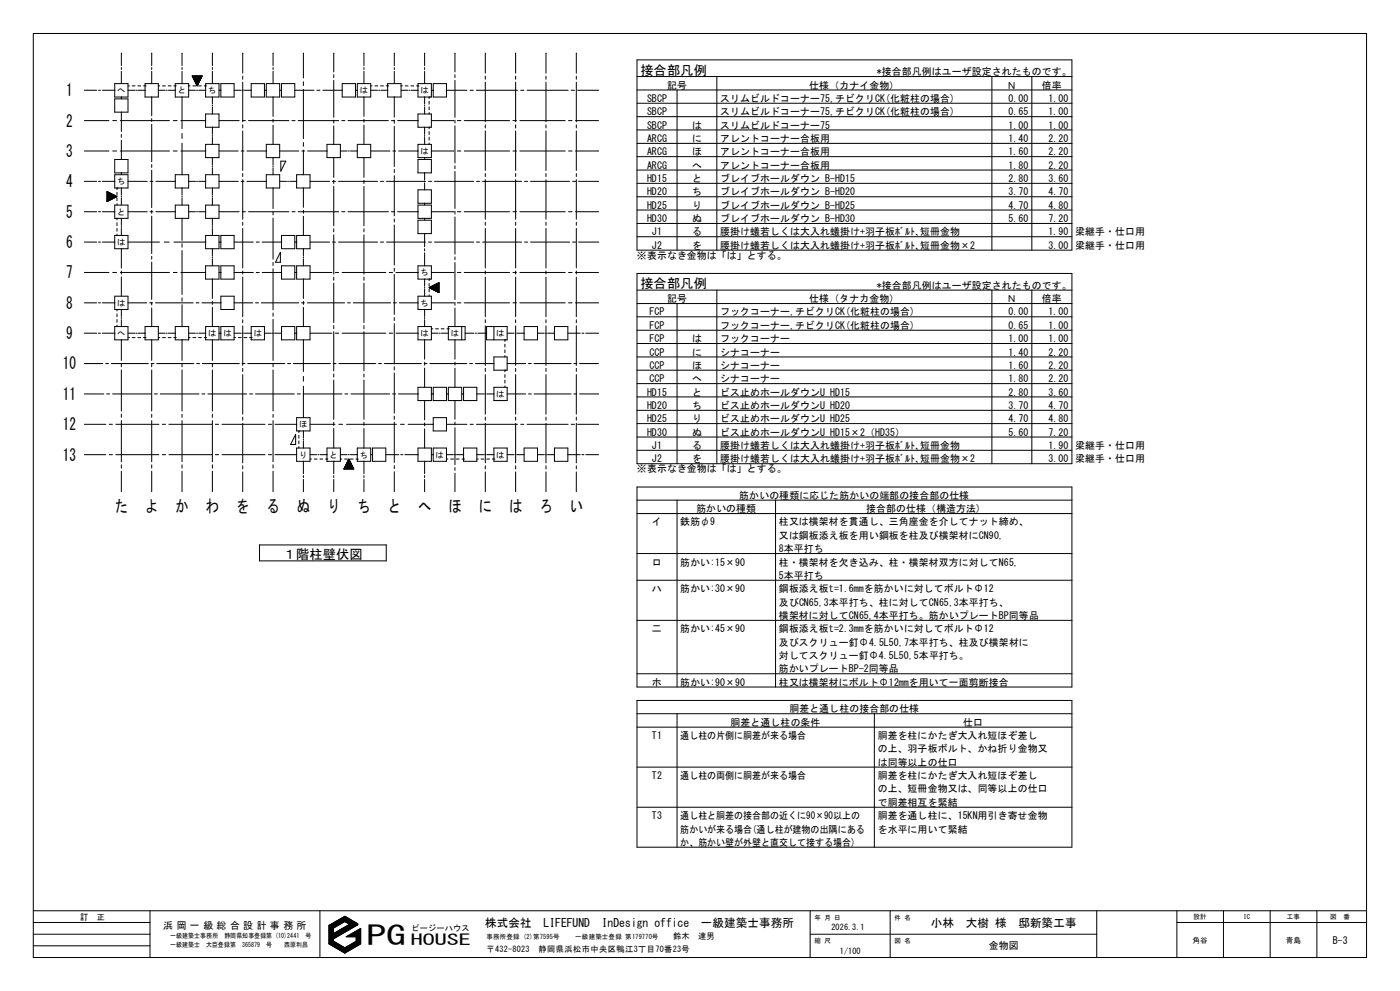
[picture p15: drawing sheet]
<svg xmlns="http://www.w3.org/2000/svg" width="420mm" height="297mm" viewBox="0 0 420 297" stroke-linecap="round" stroke-linejoin="round" font-family="sans-serif">
<defs><g id="words">
<text font-size="8" x="109.9" y="283.2">PG</text>
<g font-size="5">
<text x="19.8" y="28.8">1</text>
<text x="19.8" y="37.9">2</text>
<text x="19.8" y="47">3</text>
<text x="19.8" y="56.1">4</text>
<text x="19.8" y="65.2">5</text>
<text x="19.8" y="74.3">6</text>
<text x="19.8" y="83.4">7</text>
<text x="19.8" y="92.6">8</text>
<text x="19.8" y="101.6">9</text>
<text x="18.8" y="110.7">10</text>
<text x="18.8" y="119.8">11</text>
<text x="18.8" y="128.9">12</text>
<text x="18.8" y="138.1">13</text>
<text x="34.5" y="153.6">た</text>
<text x="43.6" y="153.6">よ</text>
<text x="52.7" y="153.6">か</text>
<text x="61.8" y="153.6">わ</text>
<text x="70.9" y="153.6">を</text>
<text x="79.9" y="153.6">る</text>
<text x="89" y="153.6">ぬ</text>
<text x="98.1" y="153.6">り</text>
<text x="107.2" y="153.6">ち</text>
<text x="116.3" y="153.6">と</text>
<text x="125.4" y="153.6">へ</text>
<text x="134.5" y="153.6">ほ</text>
<text x="143.6" y="153.6">に</text>
<text x="152.7" y="153.6">は</text>
<text x="161.8" y="153.6">ろ</text>
<text x="170.9" y="153.6">い</text>
</g>
<text font-size="4.5" x="123.3" y="283.3">HOUSE</text>
<g font-size="4">
<text x="192.1" y="22.4">接合部凡例</text>
<text x="192.1" y="86.4">接合部凡例</text>
<text x="84.8" y="167.6">１階柱壁伏図</text>
</g>
<g font-size="3.5">
<text x="145.5" y="277.7">株式会社　LIFEFUND</text>
<text x="180.5" y="277.7">InDesign office　一級建築士事務所</text>
<text x="279.3" y="277.7">小林　大樹 様　邸新築工事</text>
</g>
<g font-size="3">
<text x="263.1" y="22.6">*接合部凡例はユーザ設定されたものです。</text>
<text x="200.1" y="26.5">記号</text>
<text x="242.8" y="26.5">仕様（カナイ金物）</text>
<text x="302" y="26.5">Ｎ</text>
<text x="312.6" y="26.5">倍率</text>
<text x="194.1" y="30.6">SBCP</text>
<text x="194.1" y="34.5">SBCP</text>
<text x="216.1" y="30.6">スリムビルドコーナー75,チビクリCK(化粧柱の場合)</text>
<text x="216.1" y="34.5">スリムビルドコーナー75,チビクリCK(化粧柱の場合)</text>
<text x="302.5" y="30.6">0.00</text>
<text x="302.5" y="34.5">0.65</text>
<text x="314.6" y="30.6">1.00</text>
<text x="314.6" y="34.5">1.00</text>
<text x="194.1" y="38.6">SBCP</text>
<text x="207.6" y="38.6">は</text>
<text x="216.1" y="38.6">スリムビルドコーナー75</text>
<text x="302.5" y="38.6">1.00</text>
<text x="314.6" y="38.6">1.00</text>
<text x="194.1" y="42.5">ARCG</text>
<text x="194.1" y="46.5">ARCG</text>
<text x="207.6" y="42.5">に</text>
<text x="207.6" y="46.5">ほ</text>
<text x="216.1" y="42.5">アレントコーナー合板用</text>
<text x="216.1" y="46.5">アレントコーナー合板用</text>
<text x="302.6" y="42.5">1.40</text>
<text x="302.6" y="46.5">1.60</text>
<text x="314.5" y="42.5">2.20</text>
<text x="314.5" y="46.5">2.20</text>
<text x="194.1" y="50.5">ARCG</text>
<text x="207.6" y="50.5">へ</text>
<text x="216.1" y="50.5">アレントコーナー合板用</text>
<text x="302.6" y="50.5">1.80</text>
<text x="314.5" y="50.5">2.20</text>
<text x="194.1" y="54.5">HD15</text>
<text x="194.1" y="58.6">HD20</text>
<text x="207.6" y="54.5">と</text>
<text x="207.6" y="58.6">ち</text>
<text x="216.1" y="54.5">ブレイブホールダウン B-HD15</text>
<text x="216.1" y="58.6">ブレイブホールダウン B-HD20</text>
<text x="302.5" y="54.5">2.80</text>
<text x="302.5" y="58.6">3.70</text>
<text x="314.6" y="54.5">3.60</text>
<text x="314.6" y="58.6">4.70</text>
<text x="194.1" y="62.5">HD25</text>
<text x="207.6" y="62.5">り</text>
<text x="216.1" y="62.5">ブレイブホールダウン B-HD25</text>
<text x="302.5" y="62.5">4.70</text>
<text x="314.6" y="62.5">4.80</text>
<text x="194.1" y="66.5">HD30</text>
<text x="195.6" y="70.5">J1</text>
<text x="207.6" y="66.5">ぬ</text>
<text x="207.6" y="70.5">る</text>
<text x="216.1" y="66.5">ブレイブホールダウン B-HD30</text>
<text x="216.1" y="70.5">腰掛け蟻若しくは大入れ蟻掛け+羽子板ﾎﾞﾙﾄ､短冊金物</text>
<text x="302.5" y="66.5">5.60</text>
<text x="314.5" y="70.5">1.90</text>
<text x="314.6" y="66.5">7.20</text>
<text x="322.5" y="70.5">梁継手・仕口用</text>
<text x="191.1" y="77.6">※表示なき金物は「は」とする。</text>
<text x="195.6" y="74.6">J2</text>
<text x="207.6" y="74.6">を</text>
<text x="216.1" y="74.6">腰掛け蟻若しくは大入れ蟻掛け+羽子板ﾎﾞﾙﾄ､短冊金物×2</text>
<text x="314.6" y="74.6">3.00</text>
<text x="322.5" y="74.6">梁継手・仕口用</text>
<text x="263.1" y="86.5">*接合部凡例はユーザ設定されたものです。</text>
<text x="194.9" y="94.5">FCP</text>
<text x="200.1" y="90.5">記号</text>
<text x="216.1" y="94.5">フックコーナー,チビクリCK(化粧柱の場合)</text>
<text x="242.8" y="90.5">仕様（タナカ金物）</text>
<text x="302" y="90.5">Ｎ</text>
<text x="302.6" y="94.5">0.00</text>
<text x="312.6" y="90.5">倍率</text>
<text x="314.5" y="94.5">1.00</text>
<text x="194.9" y="98.6">FCP</text>
<text x="216.1" y="98.6">フックコーナー,チビクリCK(化粧柱の場合)</text>
<text x="302.6" y="98.6">0.65</text>
<text x="314.5" y="98.6">1.00</text>
<text x="194.9" y="102.5">FCP</text>
<text x="194.9" y="106.5">CCP</text>
<text x="207.6" y="102.5">は</text>
<text x="207.6" y="106.5">に</text>
<text x="216.1" y="102.5">フックコーナー</text>
<text x="216.1" y="106.5">シナコーナー</text>
<text x="302.6" y="102.5">1.00</text>
<text x="302.6" y="106.5">1.40</text>
<text x="314.5" y="102.5">1.00</text>
<text x="314.5" y="106.5">2.20</text>
<text x="194.9" y="110.5">CCP</text>
<text x="207.6" y="110.5">ほ</text>
<text x="216.1" y="110.5">シナコーナー</text>
<text x="302.6" y="110.5">1.60</text>
<text x="314.5" y="110.5">2.20</text>
<text x="194.1" y="118.5">HD15</text>
<text x="194.9" y="114.6">CCP</text>
<text x="207.6" y="114.6">へ</text>
<text x="207.6" y="118.5">と</text>
<text x="216.1" y="114.6">シナコーナー</text>
<text x="216.1" y="118.5">ビス止めホールダウンU HD15</text>
<text x="302.5" y="118.5">2.80</text>
<text x="302.6" y="114.6">1.80</text>
<text x="314.5" y="114.6">2.20</text>
<text x="314.6" y="118.5">3.60</text>
<text x="194.1" y="122.6">HD20</text>
<text x="207.6" y="122.6">ち</text>
<text x="216.1" y="122.6">ビス止めホールダウンU HD20</text>
<text x="302.5" y="122.6">3.70</text>
<text x="314.6" y="122.6">4.70</text>
<text x="194.1" y="126.5">HD25</text>
<text x="194.1" y="130.6">HD30</text>
<text x="207.6" y="126.5">り</text>
<text x="207.6" y="130.6">ぬ</text>
<text x="216.1" y="126.5">ビス止めホールダウンU HD25</text>
<text x="216.1" y="130.6">ビス止めホールダウンU HD15×2（HD35）</text>
<text x="302.5" y="126.5">4.70</text>
<text x="302.6" y="130.6">5.60</text>
<text x="314.5" y="130.6">7.20</text>
<text x="314.6" y="126.5">4.80</text>
<text x="195.6" y="134.5">J1</text>
<text x="207.6" y="134.5">る</text>
<text x="216.1" y="134.5">腰掛け蟻若しくは大入れ蟻掛け+羽子板ﾎﾞﾙﾄ､短冊金物</text>
<text x="314.5" y="134.5">1.90</text>
<text x="322.5" y="134.5">梁継手・仕口用</text>
<text x="191.1" y="141.6">※表示なき金物は「は」とする。</text>
<text x="195.6" y="138.6">J2</text>
<text x="207.6" y="138.6">を</text>
<text x="216.1" y="138.6">腰掛け蟻若しくは大入れ蟻掛け+羽子板ﾎﾞﾙﾄ､短冊金物×2</text>
<text x="314.6" y="138.6">3.00</text>
<text x="322.5" y="138.6">梁継手・仕口用</text>
<text x="221.8" y="149.5">筋かいの種類に応じた筋かいの端部の接合部の仕様</text>
<text x="208.9" y="153.5">筋かいの種類</text>
<text x="259.9" y="153.5">接合部の仕様（構造方法)</text>
<text x="195.6" y="157.5">イ</text>
<text x="204.1" y="157.5">鉄筋φ9</text>
<text x="233.7" y="157.5">柱又は横架材を貫通し、三角座金を介してナット締め、</text>
<text x="233.7" y="161.5">又は鋼板添え板を用い鋼板を柱及び横架材にCN90,</text>
<text x="233.7" y="165.5">8本平打ち</text>
<text x="195.6" y="169.5">ロ</text>
<text x="204.1" y="169.5">筋かい:15×90</text>
<text x="233.7" y="169.5">柱・横架材を欠き込み、柱・横架材双方に対してN65,</text>
<text x="233.7" y="173.5">5本平打ち</text>
<text x="195.6" y="177.5">ハ</text>
<text x="204.1" y="177.5">筋かい:30×90</text>
<text x="233.7" y="177.5">鋼板添え板t=1.6mmを筋かいに対してボルトΦ12</text>
<text x="233.7" y="181.5">及びCN65,3本平打ち、柱に対してCN65,3本平打ち、</text>
<text x="233.7" y="185.5">横架材に対してCN65,4本平打ち。筋かいプレートBP同等品</text>
<text x="195.6" y="189.5">二</text>
<text x="204.1" y="189.5">筋かい:45×90</text>
<text x="233.7" y="189.5">鋼板添え板t=2.3mmを筋かいに対してボルトΦ12</text>
<text x="233.7" y="193.5">及びスクリュー釘Φ4.5L50,7本平打ち、柱及び横架材に</text>
<text x="233.7" y="197.5">対してスクリュー釘Φ4.5L50,5本平打ち。</text>
<text x="233.7" y="201.5">筋かいプレートBP-2同等品</text>
<text x="195.6" y="205.5">ホ</text>
<text x="204.1" y="205.5">筋かい:90×90</text>
<text x="233.7" y="205.5">柱又は横架材にボルトΦ12mmを用いて一面剪断接合</text>
<text x="236.8" y="213.5">胴差と通し柱の接合部の仕様</text>
<text x="195.6" y="221.5">T1</text>
<text x="204.1" y="221.5">通し柱の片側に胴差が来る場合</text>
<text x="219.2" y="217.5">胴差と通し柱の条件</text>
<text x="263.3" y="221.5">胴差を柱にかたぎ大入れ短ほぞ差し</text>
<text x="288.9" y="217.5">仕口</text>
<text x="263.3" y="225.5">の上、羽子板ボルト、かね折り金物又</text>
<text x="195.6" y="233.5">T2</text>
<text x="204.1" y="233.5">通し柱の両側に胴差が来る場合</text>
<text x="263.3" y="229.5">は同等以上の仕口</text>
<text x="263.3" y="233.5">胴差を柱にかたぎ大入れ短ほぞ差し</text>
<text x="263.3" y="237.5">の上、短冊金物又は、同等以上の仕口</text>
<text x="195.6" y="245.5">T3</text>
<text x="204.1" y="245.5">通し柱と胴差の接合部の近くに90×90以上の</text>
<text x="263.3" y="241.5">で胴差相互を緊結</text>
<text x="263.3" y="245.5">胴差を通し柱に、15KN用引き寄せ金物</text>
<text x="204.1" y="249.5">筋かいが来る場合(通し柱が建物の出隅にある</text>
<text x="263.3" y="249.5">を水平に用いて緊結</text>
<text x="204.1" y="253.5">か、筋かい壁が外壁と直交して接する場合)</text>
<text x="49" y="278.3">浜 岡 一 級 総 合 設 計 事 務 所</text>
<text x="296.6" y="284.6">金物図</text>
<text x="399.8" y="282.8">B-3</text>
</g>
<g font-size="2.5">
<text x="35.1" y="28">へ</text>
<text x="53.3" y="28">と</text>
<text x="62.4" y="28">ち</text>
<text x="107.9" y="28">は</text>
<text x="126.2" y="28">は</text>
<text x="126.2" y="46.2">は</text>
<text x="35.1" y="55.3">ち</text>
<text x="35.1" y="64.4">と</text>
<text x="35.1" y="73.5">は</text>
<text x="126.2" y="82.5">ち</text>
<text x="35.1" y="91.7">は</text>
<text x="126.2" y="91.7">ち</text>
<text x="35.1" y="100.8">へ</text>
<text x="62.4" y="100.8">は</text>
<text x="67" y="100.8">は</text>
<text x="76.1" y="100.8">は</text>
<text x="126.2" y="100.8">は</text>
<text x="135.3" y="100.8">は</text>
<text x="148.9" y="100.8">は</text>
<text x="148.9" y="119">は</text>
<text x="89.7" y="128.1">ほ</text>
<text x="89.7" y="137.2">り</text>
<text x="98.8" y="137.2">と</text>
<text x="107.9" y="137.2">ち</text>
<text x="130.7" y="137.2">は</text>
<text x="148.9" y="137.2">は</text>
<text x="24" y="275.6">訂　正</text>
<text x="123.5" y="279.1">ピージーハウス</text>
<text x="202" y="281.3">鈴木　達男</text>
<text x="249.4" y="278.9">2026.3.1</text>
<text x="146" y="285.2">〒432-8023　静岡県浜松市中央区鴨江3丁目70番23号</text>
<text x="251.9" y="285.9">1/100</text>
</g>
<g font-size="2.3">
<text x="357.8" y="282.5">角谷</text>
<text x="385.7" y="282.5">青島</text>
</g>
<g font-size="2">
<text x="244.3" y="275.6">年 月 日</text>
<text x="268.3" y="275.6">件 名</text>
<text x="358.1" y="275.4">設計</text>
<text x="373" y="275.4">IC</text>
<text x="386" y="275.4">工事</text>
<text x="399" y="275.4">図　番</text>
<text x="51.1" y="281">一級建築士事務所　静岡県知事登録第 (10)2441　号</text>
<text x="146" y="281.3">事務所登録 (2)第7595号</text>
<text x="172.6" y="281.3">一級建築士登録 第179770号</text>
<text x="51" y="283.8">一級建築士　大臣登録第　365879　号　　西原利昌</text>
<text x="244.3" y="282.6">縮 尺</text>
<text x="268.3" y="282.6">図 名</text>
</g>
</g></defs>
<g fill="none" stroke="#000" stroke-width=".3">
<path d="M10 10h400v277h-400zM36.4 16v3.7M45.5 16h.1M45.5 16v3.7M54.7 16l-.1 3.7M63.7 16h.1M63.7 16v3.7M72.8 16h.1M72.8 16v5.9M82 16l-.1 3.7M91 16h.1M91 16v7.4"/>
<path d="M100.2 16l-.1 5.5M109.2 16h.1M109.2 16v3.7M118.3 16v3.7M127.4 16v3.7M136.5 16h.1M136.5 16v5.5M145.6 16v5.9M154.7 16h.1M154.7 16v5.9M163.8 16h.1M163.8 16v5.9"/>
<path d="M172.9 16v5.9M191.1 17.9h130.5v57.1h-130.5zM25.3 36.2h7.4M25.3 27.1h3.7M29.5 27.1h.6M30.7 27.1h3.8M33.8 36.2h1.2M34.4 29.6h4v4h-4zM34.4 25.1h4v4h-4zM36.1 36.2h14.7M36.4 20.2v.6M36.4 21.4v3.7"/>
<path d="M36.4 29.1v.2M36.4 29.4v.2M36.4 33.6v5.8M38.4 27.1h2.1M38.4 25.7h.4M39.7 25.7h.8M40.8 27.1h.3M41.4 25.7h.8M41.4 27.1h2.2M43.1 25.7h.4M43.5 25.7h.1M43.5 25.1h4v4h-4z"/>
<path d="M45.5 20.2v.6M45.5 21.4v3.7M45.5 29.1v5.6M45.5 35.6v.8M45.5 37.3v11.2M47.5 27.1h2M47.5 25.7h.4M48.8 25.7h.8M49.9 27.1h.3M50.5 25.7h.8M50.5 27.1h2.1M52 36.2h1.1"/>
<path d="M52.2 25.7h.4M52.6 25.7h.1M52.6 25.1h4v4h-4zM54.3 36.2h7.4M54.6 20.2v.6M54.6 21.4v3.7M54.6 29.1v9.5M56.6 27.1h2M56.6 25.7h.4M57.7 22.7h3l-1.6 3zM57.7 22.8h2.9M57.7 22.9h2.8"/>
<path d="M57.7 22.9h2.9M57.8 23.2h2.7M57.8 23.1h2.7M57.9 25.7h.8M58 23.4h2.3M58 23.3h2.4M58 23.5h2.3M58 23.5h2.2M58.1 23.6h2.1M58.1 23.7h2.1M58.3 23.9h1.7M58.3 24h1.7"/>
<path d="M58.3 24.1h1.6M58.4 24.3h1.5M58.5 24.6h1.2M58.6 24.6h1.1M58.6 24.7h1M58.7 24.8h.9M58.7 24.9h.9M58.8 25h.7M58.9 25.4h.5M58.9 25.3h.5M59 27.1h.3M59 25.4h.3"/>
<path d="M59 25.5h.3M59.1 25.6h.1M59.1 25.7h.1M59.4 25.2h-.5M59.5 25.1h-.7M59.6 25.7h.8M59.6 27.1h2.1M59.8 24.4l-1.3 .1M59.9 24.3l-1.4 .1M60.1 23.8l-1.9 .1M60.2 23.7l-2 .1M60.4 23.2l-2.5 .1"/>
<path d="M60.5 23h-2.7M61.3 25.7h.4M61.7 25.7h.1M61.7 25.1h4v4h-4zM61.7 34.2h4v3.9h-4zM63.7 20.2v.6M63.7 21.4v3.7M63.7 29.1v2.1M63.7 31.5v.3M63.7 32.1v2.1M63.7 38.1v2.2M65.7 36.2h6.1"/>
<path d="M65.7 27.1h.2M66 27.1h.3M66.3 25.1h3.9v4h-3.9zM70.2 27.1h2.1M72.6 27.1h.3M72.7 36.2h.9M72.8 22.8v.9M72.8 24.6v11.9M72.8 37.4v1M72.8 39.2v11.9M73.2 27.1h2.2M74.5 36.2h12.2"/>
<path d="M75.4 25.1h3.9v4h-3.9zM79.3 27.1h.2M79.6 27.1h.3M79.9 25.1h4v4h-4zM81.9 20.2v.6M81.9 21.4v3.7M81.9 29.1v5.8M81.9 35.8v.8M81.9 37.5v5.8M83.9 27.1h.2M84.2 27.1h.3M84.5 25.1h3.9v4h-3.9z"/>
<path d="M87.6 36.2h.9M88.4 27.1h5.8M89.5 36.2h12.1M91 24.5v1.2M91 26.8v14.8M95.1 27.1h.9M96.9 27.1h5.8M100.1 22.4v.8M100.1 24.1v11.1M100.1 36v.9M100.1 37.7v5.6M102.5 36.2h1"/>
<path d="M102.7 25.1h3.9v4h-3.9zM104.4 36.2h12.1M106.6 27.1h.2M106.9 27.1h.3M107.2 25.1h4v4h-4zM109.2 20.2v.6M109.2 21.4v3.7M109.2 29.1v5.8M109.2 35.8v.8M109.2 37.5v5.8M111.2 27.1h2M111.2 25.7h.4"/>
<path d="M112.5 25.7h.8M113.6 27.1h.3M114.2 25.7h.8M114.2 27.1h2.1M115.9 25.7h.4M116.3 25.7h.1M116.3 25.1h4v4h-4zM117.4 36.2h1M118.3 20.2v.6M118.3 21.4v3.7M118.3 29.1v6M118.3 36v1"/>
<path d="M118.3 37.9v12M119.3 36.2h6.1M120.3 27.1h2M120.3 25.7h.4M121.6 25.7h.8M122.7 27.1h.3M123.3 25.7h.8M123.3 27.1h2.1M125 25.7h.4M125.4 25.7h.1M125.4 25.1h4v4h-4zM125.4 34.2h4v3.9h-4z"/>
<path d="M127.4 20.2v.6M127.4 21.4v3.7M127.4 29.1v2.1M127.4 31.5v.3M127.4 32.1v2.1M127.4 38.1v2.2M128.7 38.1h.1M128.7 29.1h.1M128.7 29.1v.4M128.7 30.4v.8M128.7 32v.9M128.7 33.7v.5"/>
<path d="M128.7 38.1v.5M128.7 39.5v.8M129.4 36.2h6.8M129.4 27.1h.2M129.7 27.1h.3M130 25.1h3.9v4h-3.9zM133.9 27.1h6.2M136.5 22.4v.8M136.5 24.1v11.1M136.5 36v.9M136.5 37.7v11.2M137.2 36.2h1.1"/>
<path d="M139.3 36.2h13.6M141 27.1h1M142.9 27.1h12.3M145.6 22.8v.9M145.6 24.6v11.9M145.6 37.4v1M145.6 39.2v11.9M153.9 36.2h1M154.7 22.8v.9M154.7 24.6v11.9M154.7 37.4v1M154.7 39.2v11.9"/>
<path d="M156 36.2h13.5M156.2 27.1h.9M158.1 27.1h12.3M163.8 22.8v.9M163.8 24.6v11.9M163.8 37.4v1M163.8 39.2v11.9M170.6 36.2h1M171.4 27.1h.9M172.6 36.2h6.9M172.9 22.8v.9M172.9 24.6v11.9"/>
<path d="M172.9 37.4v1M172.9 39.2v11.9M173.3 27.1h6.2M191.1 22.9h130.5M191.1 27h130.5M191.1 30.9h130.5M191.1 35h130.5M191.1 38.9h130.5M203.1 26.9v48.1M215.1 22.9v52.1M297.6 22.9v52.1M309.5 22.9v52.1"/>
<path d="M25.3 54.4h3.7M25.3 45.3h7.4M29.5 54.4h.6M30.7 54.4h3.8M32.1 57.4l3 1.5-3 1.5zM32.2 57.4v3M32.2 57.5v2.8M32.3 57.5v2.8M32.4 57.6v2.7M32.5 57.6v2.6M32.6 57.7l-.1 2.5M32.6 57.7v2.5"/>
<path d="M32.7 57.7v2.4M32.8 57.7v2.4M32.9 57.8v2.2M33 57.9v2M33.1 57.9v2M33.2 58v1.9M33.3 58v1.8M33.4 58.1v1.7M33.4 58.1v1.6M33.5 58.1v1.6M33.6 58.2v1.4M33.7 58.2v1.4"/>
<path d="M33.8 58.3l-.1 1.3M33.8 45.3h1.2M33.8 58.3v1.2M33.9 58.3v1.2M34 58.4v1.1M34 58.4v1M34.1 58.4v1M34.2 58.5v.9M34.3 58.5v.8M34.4 52.4h4v3.9h-4zM34.4 47.8h4v4h-4zM34.4 58.6v.6"/>
<path d="M34.5 58.6v.6M34.6 58.7v.4M34.7 58.7v.4M34.9 58.8l-.1 .3M34.9 58.8v.2M35 58.9h.1M35.1 56.3h.1M35.1 56.3v.5M35.1 57.7v.8M35.1 59.4v.8M36.1 45.3h14.7M36.4 40.3v.8"/>
<path d="M36.4 42v5.8M36.4 51.8v.3M36.4 52.2v.2M36.4 56.3v2.2M36.4 58.8v.3M36.4 59.4v2.1M38.4 54.4h5.8M45 54.4h.9M45.5 49.3v.9M45.5 51v11.2M46.8 54.4h5.8M52 45.3h1.1"/>
<path d="M52.6 52.4h4v3.9h-4zM54.3 45.3h7.4M54.6 40v1.5M54.6 42.9v9.5M54.6 56.3v2.2M54.6 58.8v.3M54.6 59.4v2.1M56.6 54.4h2M59 54.4h.3M59.6 54.4h2.1M61.7 52.4h4v3.9h-4zM61.7 43.3h4v3.9h-4z"/>
<path d="M63.7 40.6v.3M63.7 41.2v2.1M63.7 47.2v2.2M63.7 49.7v.3M63.7 50.3v2.1M63.7 56.3v2.2M63.7 58.8v.3M63.7 59.4v2.1M65.7 54.4h5.8M65.7 45.3h5.8M72.3 54.4h.9M72.3 45.3h.9"/>
<path d="M72.8 52v.9M72.8 53.8v11.9M74.1 54.4h5.8M74.1 45.3h5.8M79.9 52.4h4v3.9h-4zM79.9 43.3h4v3.9h-4zM81.9 47.2v2.2M81.9 49.7v.3M81.9 50.3v2.1M81.9 56.3v6.2M83.9 54.4h2M83.9 45.3h5.8"/>
<path d="M84.2 48.3h1.5l-1.5 3zM86.3 54.4h.3M86.9 54.4h2.1M89 52.4h4v3.9h-4zM90.6 45.3h.8M91 42.7v1.2M91 45v7.4M91 56.3v5.8M92.3 45.3h5.8M93 54.4h5.8M98.1 43.3h4v3.9h-4zM99.7 54.4h.9"/>
<path d="M100.1 47.2v6M100.1 54.1v.9M100.1 55.9v11.7M101.6 54.4h11.6M102.1 45.3h2M104.5 45.3h.3M105.1 45.3h2.1M107.2 43.3h4v3.9h-4zM109.2 47.2v6M109.2 54.1v.9M109.2 55.9v11.7M111.2 45.3h5.8"/>
<path d="M114.1 54.4h1M116 54.4h11.6M117.9 45.3h.8M118.3 50.8v.9M118.3 52.7v12M119.6 45.3h5.8M125.4 47.8h4v4h-4zM125.4 43.3h4v3.9h-4zM125.4 56.9h4v4h-4zM127.4 40.6v.3M127.4 41.2v2.1M127.4 47.2v.3"/>
<path d="M127.4 47.6v.2M127.4 51.8v2.1M127.4 54.2v.3M127.4 54.9v2M128.6 54.4h.9M128.7 41.1v.9M128.7 42.8v.5M129.4 45.3h6.8M130.3 54.4h11.8M136.5 49.7v.8M136.5 51.4v11.1M137.2 45.3h1.1"/>
<path d="M139.3 45.3h13.6M143 54.4h.8M144.8 54.4h11.7M145.6 52v.9M145.6 53.8v11.9M153.9 45.3h1M154.7 52v.9M154.7 53.8v11.9M156 45.3h13.5M157.4 54.4h.9M159.2 54.4h11.7M163.8 52v.9"/>
<path d="M163.8 53.8v11.9M170.6 45.3h1M171.8 54.4h.9M172.6 45.3h6.9M172.9 52v.9M172.9 53.8v11.9M173.6 54.4h5.9M191.1 43h130.5M191.1 46.9h130.5M191.1 51h130.5M191.1 54.9h130.5M191.1 59h130.5"/>
<path d="M25.3 72.6h3.7M25.3 63.5h3.7M29.5 72.6h.6M29.5 63.5h.6M30.7 72.6h3.8M30.7 63.5h3.8M34.4 70.6h4v3.9h-4zM34.4 61.5h4v3.9h-4zM35.1 65.4h.1M35.1 61v.5M35.1 65.4v.5M35.1 66.8v.8"/>
<path d="M35.1 68.5v.8M35.1 70.1v.5M36.4 65.4v2.2M36.4 67.9v.3M36.4 68.5v2.1M36.4 74.5v5.8M38.4 72.6h9.4M38.4 63.5h5.8M45 63.5h.9M45.5 63.1v.8M45.5 64.8v11.2M45.5 76.8v.9"/>
<path d="M45.5 78.5v11.2M46.8 63.5h5.8M49.3 72.6h1.5M52.2 72.6h9.5M52.6 61.5h4v3.9h-4zM54.6 65.4v6.7M54.6 73.1v1M54.6 75.1v13.2M56.6 63.5h2M59 63.5h.3M59.6 63.5h2.1M61.7 70.6h4v3.9h-4z"/>
<path d="M61.7 61.5h4v3.9h-4zM61.7 79.7h4v4h-4zM63.7 65.4v2.2M63.7 67.9v.3M63.7 68.5v2.1M63.7 74.5v2.2M63.7 77v.3M63.7 77.6v2.1M65.7 72.6h.2M65.7 63.5h6.1M66 72.6h.3M66.3 70.6h3.9v3.9h-3.9z"/>
<path d="M66.3 79.7h3.9v4h-3.9zM70.2 72.6h5.8M72.7 63.5h.9M72.8 66.6v.9M72.8 68.5v11.8M74.5 63.5h12.2M76.9 72.6h.9M78.7 72.6h5.8M81.9 63.5v.9M81.9 65.4v12.3M81.9 78.7v.9M84.1 75.6v3h-1.5z"/>
<path d="M84.5 70.6h3.9v3.9h-3.9zM84.5 79.7h3.9v4h-3.9zM87.6 63.5h.9M88.4 72.6h.2M88.7 72.6h.3M89 70.6h4v3.9h-4zM89 79.7h4v4h-4zM89.5 63.5h12.1M91 63v.9M91 64.8v5.8M91 74.5v2.2M91 77v.3"/>
<path d="M91 77.6v2.1M93 72.6h5.8M99.7 72.6h.9M100.1 68.6v.9M100.1 70.4v11.8M101.6 72.6h11.6M102.5 63.5h1M104.4 63.5h12.1M109.2 68.6v.9M109.2 70.4v11.8M114.1 72.6h1M116 72.6h11.6"/>
<path d="M117.4 63.5h1M118.3 65.6v.9M118.3 67.4v12.1M119.3 63.5h6.1M125.4 61.5h4v3.9h-4zM125.4 79.7h4v4h-4zM125.4 66h4v4h-4zM127.4 60.9v.3M127.4 61.3v.2M127.4 65.4v.3M127.4 65.8v.2M127.4 70v4"/>
<path d="M127.4 74.5v.7M127.4 75.8v3.9M128.6 72.6h.9M129.4 63.5h6.8M130.3 72.6h11.8M136.5 63.3v.9M136.5 65v11.2M136.5 77v.9M136.5 78.7v11.1M137.2 63.5h1.1M139.3 63.5h13.6M143 72.6h.8"/>
<path d="M144.8 72.6h11.7M145.6 66.6v.9M145.6 68.5v11.8M153.9 63.5h1M154.7 66.6v.9M154.7 68.5v11.8M156 63.5h13.5M157.4 72.6h.9M159.2 72.6h11.7M163.8 66.6v.9M163.8 68.5v11.8M170.6 63.5h1"/>
<path d="M171.8 72.6h.9M172.6 63.5h6.9M172.9 66.6v.9M172.9 68.5v11.8M173.6 72.6h5.9M191.1 62.9h130.5M191.1 67h130.5M191.1 71h130.5M25.3 99.9h3.7M25.3 90.8h3.7M25.3 81.7h7.4M29.5 99.9h.6"/>
<path d="M29.5 90.8h.6M30.7 99.9h3.8M30.7 90.8h3.8M33.8 81.7h1.2M34.4 97.9h4v4h-4zM34.4 88.8h4v4h-4zM35.1 92.8h.1M35.1 92.8v.4M35.1 94.1v.8M35.1 95.8v.8M35.1 97.5v.4M36.1 81.7h14.7"/>
<path d="M36.4 81.2v.9M36.4 83v5.8M36.4 92.8v2.1M36.4 95.2v.3M36.4 95.8v2.1M38.4 99.9h2.1M38.4 90.8h5.6M40.8 99.9h.3M41.4 99.9h2.2M43.5 97.9h4v4h-4zM44.9 90.8h.9M45.5 90.6v.8"/>
<path d="M45.5 92.3v5.6M46.7 90.8h11.3M47.5 99.9h2M49.9 99.9h.3M50.5 99.9h2.1M52 81.7h1.1M52.6 97.9h4v4h-4zM54.3 81.7h7.4M54.6 89.3v1M54.6 91.3v6.6M56.6 99.9h2M58.8 90.8h.9"/>
<path d="M59 99.9h.3M59.6 99.9h2.1M60.6 90.8h5.7M61.7 97.9h4v4h-4zM63.7 83.7v5.8M63.7 90.3v.9M63.7 92.1v5.8M65.7 99.9h.2M65.7 81.7h.2M66 99.9h.3M66 81.7h.3M66.3 97.9h3.9v4h-3.9z"/>
<path d="M66.3 88.8h3.9v4h-3.9zM70.2 99.9h2.1M70.2 90.8h5.6M70.2 81.7h5.8M72.6 99.9h.3M72.8 81.2v.9M72.8 83.1v11.8M72.8 95.8v.9M72.8 97.7v11.8M73.2 99.9h2.2M75.4 97.9h3.9v4h-3.9zM76.7 90.8h.9"/>
<path d="M76.9 81.7h.9M78.4 90.8h11.2M78.7 81.7h5.8M79.3 99.9h2.1M81.7 99.9h.3M81.9 80.6v12.3M81.9 93.8v1M81.9 95.7v12.3M82.3 99.9h2.2M84.5 97.9h3.9v4h-3.9zM88.4 99.9h.2M88.4 81.7h.2"/>
<path d="M88.7 99.9h.3M88.7 81.7h.3M89 97.9h4v4h-4zM90.5 90.8h.8M91 83.7v5.8M91 90.3v.9M91 92.1v5.8M92.2 90.8h11.2M93 99.9h6.6M93 81.7h6.6M100.1 83.1v.9M100.1 84.9v11.8"/>
<path d="M100.1 97.6v.9M100.1 99.4v11.8M100.6 99.9h1M100.6 81.7h1M102.6 99.9h13.1M102.6 81.7h13.1M104.3 90.8h.8M106 90.8h11.2M109.2 83.1v.9M109.2 84.9v11.8M109.2 97.6v.9M109.2 99.4v11.8"/>
<path d="M116.8 99.9h1M116.8 81.7h1M118 90.8h.9M118.3 80.4v.9M118.3 82.3v11.9M118.3 95.2v.9M118.3 97v12.1M118.8 99.9h6.6M118.8 81.7h6.6M119.8 90.8h5.6M125.4 97.9h4v4h-4zM125.4 88.8h4v4h-4z"/>
<path d="M127.4 83.7v2.1M127.4 86.1v.3M127.4 86.7v2.1M127.4 92.8v2.1M127.4 95.2v.3M127.4 95.8v2.1M128.7 83.7h.1M128.7 83.7v.4M128.7 85v.8M128.7 86.7v.8M128.7 88.3v.5M128.7 86.2l3-1.5v3z"/>
<path d="M128.8 86.2h.1M128.8 86.1v.2M128.9 86.1v.2M129 86.1v.3M129.1 86v.4M129.2 86v.4M129.3 85.9v.6M129.4 85.9v.6M129.4 99.9h2M129.4 90.8h6.8M129.4 81.7h6.8M129.4 85.9v.7"/>
<path d="M129.4 98.6h.4M129.5 85.8v.8M129.6 85.8v.9M129.7 85.7v1M129.8 85.7v1M129.8 85.6v1.1M129.9 85.6v1.2M130 85.6v1.3M130.1 85.5v1.4M130.2 85.5v1.5M130.3 85.4v1.6M130.4 85.3v1.8"/>
<path d="M130.5 85.3v1.8M130.6 85.3v1.8M130.7 85.2v2M130.7 98.6h.8M130.8 85.2v2M130.9 85.1v2.2M131 85.1v2.2M131 85v2.4M131.1 85v2.4M131.2 85v2.4M131.3 84.9v2.6M131.4 84.9v2.6"/>
<path d="M131.5 84.8v2.8M131.6 84.8v2.9M131.8 99.9h.3M132.4 98.6h.8M132.4 99.9h2.1M134.1 98.6h.4M134.5 98.6h.1M134.5 97.9h5v4h-5zM136.5 90.6v.9M136.5 92.3v5.6M137.2 90.8h1.1M137.2 81.7h1.1"/>
<path d="M138.5 97.9v4M139.3 90.8h13.6M139.3 81.7h13.6M139.5 99.9h2.6M142.5 99.9h.4M143.3 99.9h2.7M145.6 81.2v.9M145.6 83.1v11.8M145.6 95.8v.9M145.6 97.7v11.8M146 97.9h6.1v4h-6.1zM148.2 97.9v4"/>
<path d="M152.1 99.9h2.1M153.9 90.8h1M153.9 81.7h1M154.5 99.9h.3M154.7 81.2v.9M154.7 83.1v11.8M154.7 95.8v.9M154.7 97.7v11.8M155.2 99.9h2.1M156 90.8h13.5M156 81.7h13.5M157.2 97.9h4v4h-4z"/>
<path d="M161.2 99.9h2.1M163.6 99.9h.3M163.8 81.2v.9M163.8 83.1v11.8M163.8 95.8v.9M163.8 97.7v11.8M164.3 99.9h2.1M166.3 97.9h4v4h-4zM170.3 99.9h3.7M170.6 90.8h1M170.6 81.7h1M172.6 90.8h6.9"/>
<path d="M172.6 81.7h6.9M172.9 81.2v.9M172.9 83.1v11.8M172.9 95.8v.9M172.9 97.7v11.8M174.6 99.9h.6M175.7 99.9h3.8M191.1 82h130.5v57h-130.5zM191.1 87h130.5M191.1 91h130.5M191.1 95h130.5M191.1 99h130.5"/>
<path d="M203.1 90.9v48.1M215.1 86.9v52.1M297.6 86.9v52.1M309.5 86.9v52.1M25.3 118.1h5.8M25.3 109h5.5M31.7 109h.9M32 118.1h.9M33.4 109h11.1M33.8 118.1h11.6M36.4 101.9v6.1M36.4 109v.9"/>
<path d="M36.4 110.9v12.3M38.4 101.2h.4M39.7 101.2h.8M41.4 101.2h.8M43.1 101.2h.4M43.5 101.2h.1M45.3 109h.9M45.5 101.9v6.1M45.5 109v.9M45.5 110.9v12.3M46.3 118.1h.9M47 109h11.1"/>
<path d="M47.5 101.2h.4M48.1 118.1h11.6M48.8 101.2h.8M50.5 101.2h.8M52.2 101.2h.4M52.6 101.2h.1M54.6 101.9v6.1M54.6 109v.9M54.6 110.9v12.3M56.6 101.2h.4M57.9 101.2h.8M59 109h.9"/>
<path d="M59.6 101.2h.8M60.6 118.1h.9M60.7 109h11.1M61.3 101.2h.4M61.7 101.2h.1M62.4 118.1h11.6M63.7 101.9v6.1M63.7 109v.9M63.7 110.9v12.3M70.2 101.2h.5M71.5 101.2h.8M72.6 109h.9"/>
<path d="M72.8 110.4v.9M72.8 112.3v11.8M73.2 101.2h.8M74.3 109h11.1M74.9 118.1h.9M74.9 101.2h.5M75.4 101.2h.1M76.7 118.1h11.6M81.9 109v.9M81.9 110.9v12.3M86.3 109h.9M88 109h11.1"/>
<path d="M89.2 118.1h.9M91 118.1h11.6M91 101.9v9.4M91 112.8v1.5M91 115.7v9.5M99.9 109h.9M100.1 112.1v.9M100.1 113.9v11.8M101.6 109h11.1M103.5 118.1h.9M105.3 118.1h11.6M109.2 112.1v.9"/>
<path d="M109.2 113.9v11.8M113.6 109h.8M115.3 109h11.1M117.8 118.1h.9M118.3 109.9v1M118.3 111.8v12M119.5 118.1h5.9M125.4 116.1h4v4h-4zM127.3 109h.8M127.4 101.9v5.8M127.4 108.5v.9M127.4 110.3v5.8"/>
<path d="M128.9 109h11.1M129.4 118.1h.2M129.7 118.1h.3M130 116.1h3.9v4h-3.9zM133.9 118.1h.3M134.2 118.1h.3M134.5 116.1h4v4h-4zM136.5 101.9v5.8M136.5 108.5v.9M136.5 110.3v5.8M138.5 118.1h.2M138.8 118.1h.3"/>
<path d="M139.1 116.1h3.9v4h-3.9zM140.9 109h.8M142.6 109h5.6M143 118.1h2.1M145.4 118.1h.4M145.6 110.4v.9M145.6 112.3v11.8M146 118.1h2.2M148.2 107h3.9v4h-3.9zM148.2 116.1h3.9v4h-3.9zM151.5 111h.1M151.5 101.9h.1"/>
<path d="M151.5 101.9v.4M151.5 103.2v.8M151.5 104.9v.8M151.5 106.6v.4M151.5 111v.4M151.5 112.3v.8M151.5 114v.8M151.5 115.7v.4M152.1 118.1h5.6M152.1 109h5.6M154.7 110.4v.9M154.7 112.3v11.8"/>
<path d="M158.5 118.1h.9M158.5 109h.9M160.2 118.1h11.1M160.2 109h11.1M163.8 110.4v.9M163.8 112.3v11.8M172.2 118.1h.8M172.2 109h.8M172.9 110.4v.9M172.9 112.3v11.8M173.9 118.1h5.6M173.9 109h5.6"/>
<path d="M191.1 103h130.5M191.1 107h130.5M191.1 111h130.5M191.1 115h130.5M191.1 119h130.5M25.3 136.3h6.4M25.3 127.2h6.4M32.8 136.3h.9M32.8 127.2h.9M34.8 136.3h12.9M34.8 127.2h12.9M36.4 124.2v.9"/>
<path d="M36.4 126.1v12.3M36.4 139.3v1M45.5 124.2v.9M45.5 126.1v12.3M45.5 139.3v1M48.7 136.3h1M48.7 127.2h1M50.7 136.3h12.9M50.7 127.2h12.9M54.6 124.2v.9M54.6 126.1v12.3M54.6 139.3v1"/>
<path d="M63.7 124.2v.9M63.7 126.1v12.3M63.7 139.3v1M64.6 136.3h1M64.6 127.2h1M66.6 136.3h12.9M66.6 127.2h12.9M72.8 125v.9M72.8 126.9v11.8M72.8 139.6v.9M80.5 136.3h1M80.5 127.2h1"/>
<path d="M81.9 124.2v.9M81.9 126.1v12.3M81.9 139.3v1M82.5 136.3h6.5M82.5 127.2h6.5M88.7 130.2v3h-1.5zM89 134.3h4v4h-4zM89 125.2h4v4h-4zM89.7 129.2h.1M89.7 129.2v.4M89.7 130.5v.8M89.7 132.2v.8"/>
<path d="M89.7 133.9v.4M91 129.2v2.1M91 131.6v.3M91 132.2v2.1M91 138.3v3.7M93 136.3h2M93 127.2h7.5M93 137.6h.4M94.3 137.6h.8M95.4 136.3h.3M96 137.6h.8M96 136.3h2.1"/>
<path d="M97.7 137.6h.4M98.1 137.6h.1M98.1 134.3h4v4h-4zM100.1 126.6v.9M100.1 128.4v5.9M100.1 138.3v3.7M101.6 127.2h1.2M102.1 136.3h2M102.1 137.6h.4M103.4 137.6h.8M103.5 140h2.3M103.5 139.8h2.3"/>
<path d="M103.5 139.9h2.3M103.6 139.7h2.1M103.6 139.6h2.1M103.7 139.5h1.9M103.7 139.4h1.9M103.8 139.3h1.7M103.8 139.2l1.7 .1M103.8 139.2h1.7M103.9 139.1h1.5M103.9 139h1.5M104 127.2h15M104 138.9h1.3"/>
<path d="M104.1 138.7h1.1M104.1 138.6h1.1M104.2 138.5h.9M104.3 138.3h.7M104.3 138.2h.7M104.4 138.1l.5 .1M104.4 138.1h.5M104.4 138h.5M104.5 136.3h.3M104.5 137.9h.3M104.6 137.8h.1M104.6 137.6h.1"/>
<path d="M104.6 137.7h.1M104.6 137.6l1.5 3h-2.9zM105.1 137.6h.8M105.1 136.3h2.1M106.8 137.6h.4M107.2 137.6h.1M107.2 134.3h4v4h-4zM109.2 126.6v.9M109.2 128.4v5.9M109.2 138.3v3.7M111.2 136.3h.2M111.5 136.3h.3"/>
<path d="M111.8 134.3h3.9v4h-3.9zM115.7 136.3h3.9M118.3 124.8v.9M118.3 126.6v12M118.3 139.5v1M120.1 127.2h1.2M120.2 136.3h.7M121.5 136.3h3.9M122.4 127.2h7.6M125.4 134.3h4v4h-4zM127.4 120.1v5.8M127.4 126.7v.9"/>
<path d="M127.4 128.5v5.8M127.4 138.3v3.7M129.4 136.3h.2M129.7 136.3h.3M130 134.3h3.9v4h-3.9zM130 125.2h3.9v4h-3.9zM133.9 136.3h2.1M133.9 127.2h6.2M133.9 137.6h.5M135.2 137.6h.9M136.3 136.3h.4M136.5 120.1v5.5"/>
<path d="M136.5 126.5v.8M136.5 128.2v11.1M136.9 137.6h.9M136.9 136.3h2.2M138.6 137.6h.5M139.1 137.6h.1M139.1 134.3h3.9v4h-3.9zM141 127.2h1M142.9 127.2h12.3M143 136.3h2.1M143 137.6h.5M144.3 137.6h.9"/>
<path d="M145.4 136.3h.4M145.6 125v.9M145.6 126.9v11.8M145.6 139.6v.9M146 137.6h.9M146 136.3h2.2M147.7 137.6h.5M148.2 137.6h.1M148.2 134.3h3.9v4h-3.9zM152.1 136.3h2.1M154.5 136.3h.3M154.7 125v.9"/>
<path d="M154.7 126.9v11.8M154.7 139.6v.9M155.2 136.3h2.1M156.2 127.2h.9M157.2 134.3h4v4h-4zM158.1 127.2h12.3M161.2 136.3h2.1M163.6 136.3h.3M163.8 125v.9M163.8 126.9v11.8M163.8 139.6v.9M164.3 136.3h2.1"/>
<path d="M166.3 134.3h4v4h-4zM170.3 136.3h3.7M171.4 127.2h.9M172.9 125v.9M172.9 126.9v11.8M172.9 139.6v.9M173.3 127.2h6.2M174.6 136.3h.6M175.7 136.3h3.8M191.1 123h130.5M191.1 127h130.5M191.1 131h130.5"/>
<path d="M191.1 135h130.5M36.4 141.2v6.2M45.5 141.2v6.2M54.6 141.2v6.2M63.7 141.2v6.2M72.8 141.4v6M81.9 141.2v6.2M91 142.5v.6M91 143.7v3.7M100.1 142.5v.6M100.1 143.7v3.7M103.2 140.5h2.9"/>
<path d="M103.2 140.4h2.9M103.3 140.3h2.7M103.3 140.2h2.7M103.4 140.1h2.5M103.4 140h2.5M109.2 142.5v.6M109.2 143.7v3.7M118.3 141.4v6M127.4 142.5v.6M127.4 143.7v3.7M136.5 140.1v.9M136.5 141.8v5.6"/>
<path d="M145.6 141.4v6M154.7 141.4v6M163.8 141.4v6M172.9 141.4v6M191.1 146h130.5v59.9h-130.5zM191.1 149.9h130.5M191.1 153.9h130.5M203.1 149.9v56M232.7 149.9v56M77.9 163.3v4.8h38v-4.8M77.9 163.3h38M191.1 165.9h130.5"/>
<path d="M191.1 173.9h130.5M191.1 185.9h130.5M191.1 209.9h130.5v44h-130.5zM191.1 201.9h130.5M191.1 213.9h130.5M191.1 217.9h130.5M203.1 213.9v40M262.3 213.9v40M191.1 229.9h130.5M191.1 241.9h130.5M10 276.5h35M10 273h400"/>
<path d="M10 280h35M45 273v14M96 273v14M98.7 277.5v5.2M98.8 277.3l-.2 .2M98.8 277.3l-.1 .2M99 277.2l-.3 .6M99.2 277l-.5 1M99.4 276.9l-.7 1.4M99.7 276.8l-1 1.7M99.9 276.7l-1.2 2.1M100 278.3l-1.3 2.4"/>
<path d="M100 278.6l-1.3 2.3M100 278.8l-1.3 2.4M100 279.1l-1.3 2.3M100 279.3l-1.3 2.4M100 279.5l-1.3 2.4M100 279.8l-1.3 2.4M100.1 276.6l-1.4 2.4M100.2 279.7l-1.5 2.7M100.3 276.4l-1.6 2.8M100.5 279.6l-1.8 3.1M100.5 276.3l-1.8 3.2M100.7 279.4l-2 3.4"/>
<path d="M100.7 276.2l-2 3.5M100.9 279.3l-2.1 3.7M100.9 276.1l-2.2 3.9M101 279.2l-2.1 3.8M101.1 275.9l-2.4 4.3M101.3 279.1l-2.3 4M101.3 275.8l-2.6 4.7M101.5 279l-1.4 2.4v.7l3.4 2M101.6 275.7l-1.4 2.4M101.7 278.8l-1.4 2.4M101.8 275.6l-1.4 2.4M101.9 278.7l-1.4 2.4"/>
<path d="M102 275.5l-1.4 2.3M102.1 278.6l-1.3 2.4M102.2 275.3l-1.4 2.4M102.3 278.5l-1.3 2.3M102.4 275.2l-1.4 2.4M102.5 278.3l-1.3 2.4M102.6 275.1l-1.4 2.4M102.7 278.2l-1.3 2.4M102.8 275l-1.4 2.4M103 278.1l-1.4 2.4M103 274.9l-1.4 2.3M103.2 278l-1.4 2.4"/>
<path d="M103.3 274.7l-1.4 2.4M103.4 277.9l-1.4 2.3M103.4 274.7l-1.3 2.3M103.5 276.2l1.4 .8-4.9 2.8M103.5 276.2l-3.5 2v1.6M103.5 274.7l3.7 2.1 .1 .4-7.1 4.1M103.5 274.7l-1.2 2.2M103.6 277.7l-1.4 2.4M103.6 274.7l-4.8 2.6M103.7 274.7l-1.2 2M103.8 274.8l-1.1 1.8M103.8 277.6l-1.4 2.4"/>
<path d="M103.8 274.9l-.9 1.6M104 274.9l-.9 1.5M104 277.5l-1.3 2.4M104.1 275l-.8 1.3M104.2 275l-.7 1.2M104.2 277.4l-1.3 2.3M104.3 275.1l-.7 1.2M104.4 275.2l-.7 1.2M104.4 277.2l-1.3 2.5M104.5 275.2l-.7 1.2M104.6 275.3l-.7 1.2M104.6 277.2l-1.3 2.3"/>
<path d="M104.7 275.3l-.7 1.2M104.8 275.4l-.7 1.2M104.9 275.5l-.7 1.1M105 275.5l-.6 1.2M105.1 275.6l-.7 1.2M105.2 275.6l-.6 1.2M105.3 280l-.5 .8M105.3 275.7l-.7 1.2M105.5 275.8l-.7 1.1M105.5 279.8l-.6 1M105.5 275.8l-2 3.6M105.7 275.9l-2 3.4"/>
<path d="M105.7 279.7l-.6 1.1M105.7 275.9l-1.8 3.2M105.9 276l-1.8 3M105.9 279.6l-.7 1.2M106 276.1l-1.7 2.8M106.1 276.1l-1.6 2.7M106.1 279.4l-.7 1.4M106.2 276.2l-1.5 2.5M106.3 276.3l-1.4 2.3M106.3 279.3l-.8 1.5M106.4 276.3l-1.2 2.1M106.5 276.4l-1.1 1.9"/>
<path d="M106.6 279.2l-1 1.6M106.6 276.4l-1 1.8M106.7 276.5l-.9 1.5M106.8 279.1l-1 1.7M106.8 276.6l-.8 1.3M106.9 276.6l-.7 1.2M107 279l-1.1 1.8M107 276.7l-.6 1M107.1 278.8l-1.1 2M107.1 276.7l-.5 .9M107.2 276.8l-.4 .7M107.3 276.9l-.2 .4"/>
<path d="M107.4 278.7l-1.2 2.1M107.4 277.1l-.1 .1M107.6 278.6l-1.3 2.2M107.8 278.5l-1.3 2.3M108 278.4l-1.4 2.4M108.2 278.3v4.6l-4.7 2.8-4.7-2.7M108.2 278.3l-4.4 2.5h3v1.3M108.2 280l-2.5 4.4M108.2 279.7l-1.4 2.4M108.2 279.4l-1.4 2.4M108.2 279.2l-1.4 2.4M108.2 279l-1.4 2.3"/>
<path d="M108.2 278.7l-1.4 2.4M108.2 278.5l-1.4 2.3M108.2 278.3l-1.4 2.5M243 273v14M243 280h86M267 273v14M329 273v14M353.1 276.5h56.9M353.1 273v14M367 273v14M381 273v14M395.1 273v14"/>
<path d="M10 283.5h35M98.6 282.7l.2 .3M100 282l-.7 1.3M100 281.7l-.8 1.5M100 281.5l-.9 1.6M100.1 282.1l-.7 1.2M100.2 282.2l-.7 1.2M100.3 282.2l-.7 1.2M100.4 282.3l-.7 1.2M100.5 282.4l-.7 1.1M100.6 282.4l-.7 1.2M100.7 282.5l-.7 1.2"/>
<path d="M100.8 282.5l-.7 1.2M100.9 282.6l-.7 1.2M101 282.7l-.7 1.1M101.1 282.7l-.6 1.2M101.3 282.8l-.8 1.2M101.3 282.9l-.6 1.2M101.5 282.9l-.7 1.2M101.6 283l-.7 1.1M101.7 283l-.7 1.2M101.8 283.1l-.7 1.2M101.9 283.2l-.7 1.2M102 283.2l-.7 1.2"/>
<path d="M102.1 283.3l-.7 1.2M102.2 283.3l-.7 1.2M102.3 283.4l-.7 1.2M102.4 283.5l-.7 1.1M102.5 283.5l-.7 1.2M102.6 283.6l-.7 1.2M102.7 283.6l-.7 1.2M102.8 283.7l-.6 1.2M102.9 283.8l-.7 1.1M103 283.8l-.6 1.2M103.1 283.9l-.7 1.2M103.3 283.9l-.7 1.2"/>
<path d="M103.3 284l-.6 1.2M103.5 284.1l-.7 1.1M103.7 283.9l-.8 1.4M103.9 283.8l-.9 1.6M104 280.7v.1M104.1 283.7l-1 1.8M104.2 280.5l-.1 .3M104.3 283.5l-1.1 2M104.4 280.4l-.2 .4M104.5 283.5l-1.2 2M104.6 280.3l-.2 .5M104.7 283.3l-1.3 2.3"/>
<path d="M104.9 280.2l-.4 .6M104.9 283.2l-1.4 2.4M105.1 280.1l-.5 .7M105.2 283.1l-1.4 2.4M105.4 283l-1.4 2.3M105.6 282.8l-1.4 2.4M105.8 282.7l-1.4 2.4M106 282.6l-1.4 2.4M106.2 282.5l-1.4 2.4M106.4 282.4l-1.4 2.3M106.6 282.2l-1.4 2.4M106.8 282.1l-3.3 2"/>
<path d="M106.8 282.1l-1.3 2.4M108.2 282.6l-.2 .4M108.2 282.4l-.4 .8M108.2 282.1l-.6 1.2M108.2 281.9l-.8 1.5M108.2 281.6l-1.1 1.9M108.2 281.4l-1.3 2.2M108.2 281.1l-1.5 2.7M108.2 280.9l-1.7 3M108.2 280.7l-1.9 3.3M108.2 280.4l-2.1 3.7M108.2 280.2l-2.3 4"/>
</g>
<use href="#words"/>
</svg>
